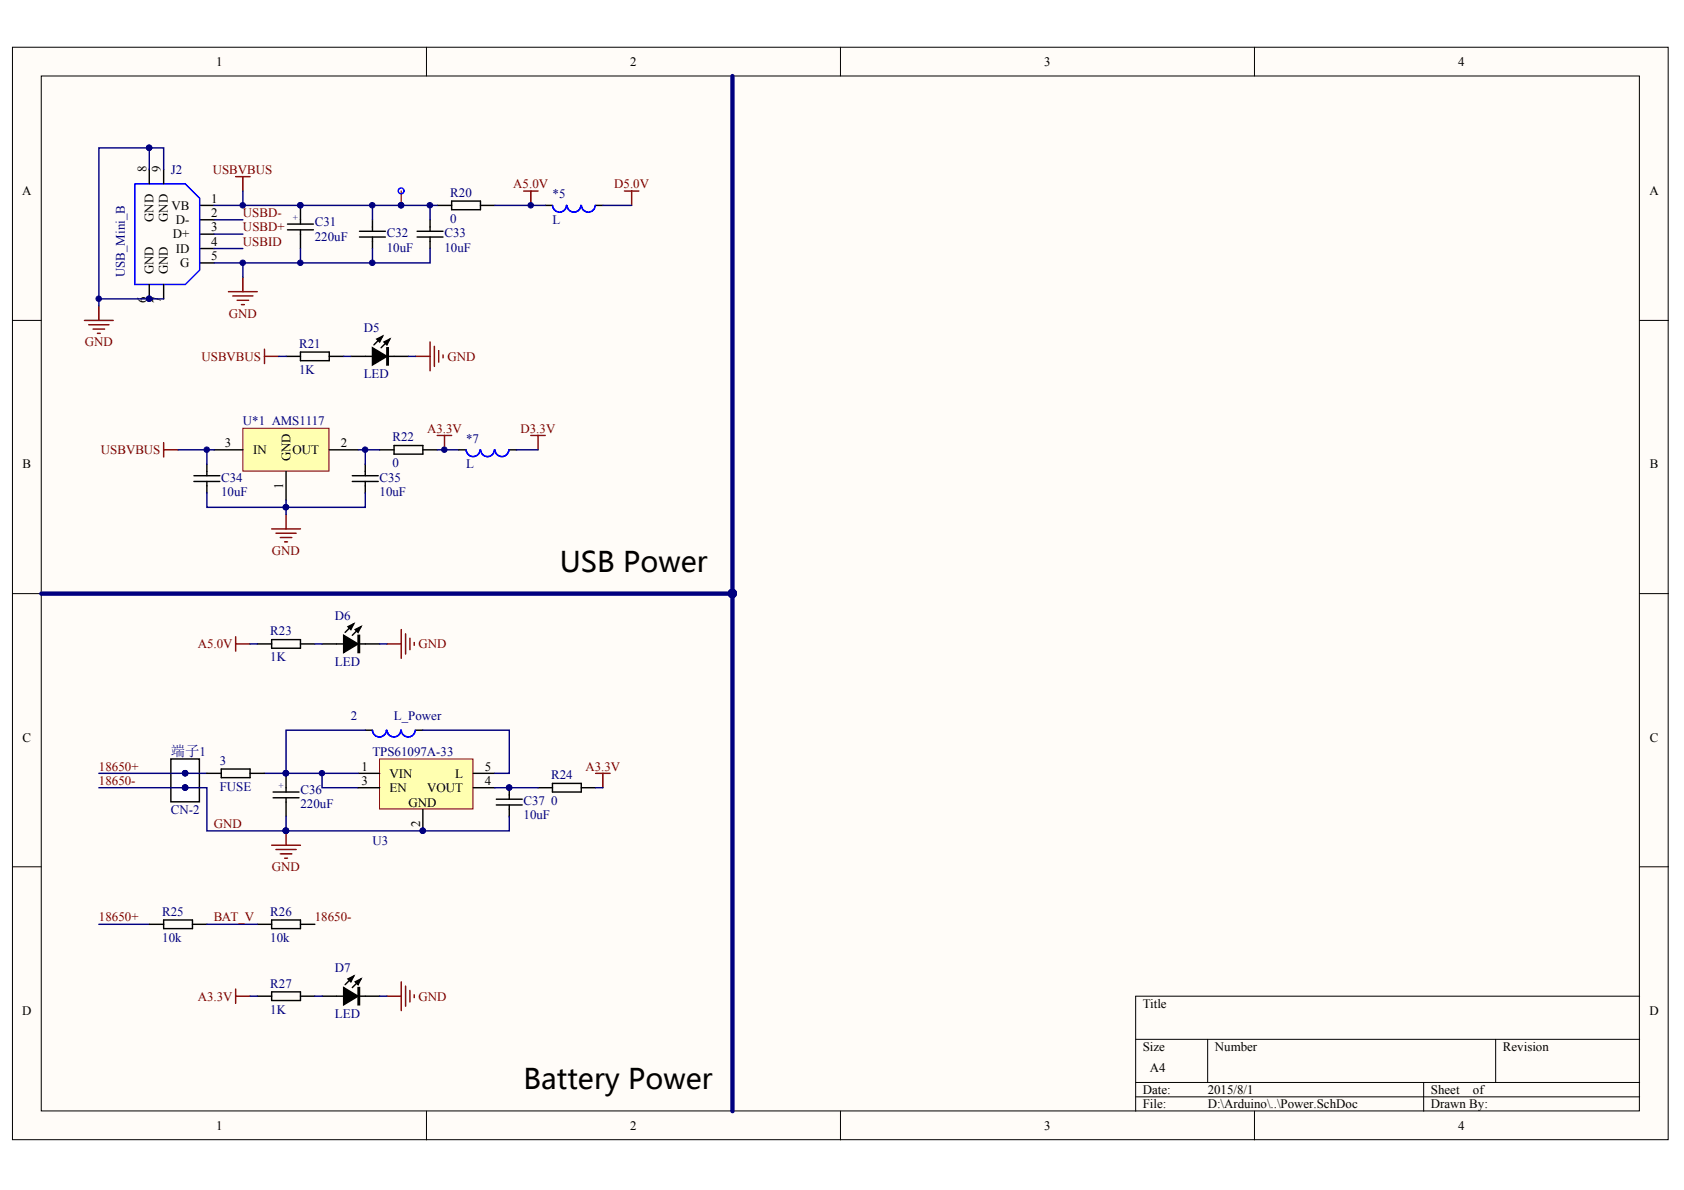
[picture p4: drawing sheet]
<svg xmlns="http://www.w3.org/2000/svg" width="297mm" height="210mm" viewBox="0 0 297 210" stroke-linecap="round" stroke-linejoin="round" font-family="sans-serif">
<defs><g id="words">
<g font-size="5">
<text x="98.7" y="100.9">USB Power</text>
<text x="92.4" y="192.2">Battery Power</text>
</g>
<text font-size="2.5" fill="#000080" x="30.1" y="133.4">端子1</text>
<g font-size="2.3">
<text x="38.1" y="11.7">1</text>
<text x="111.2" y="11.7">2</text>
<text x="184.2" y="11.7">3</text>
<text x="257.2" y="11.7">4</text>
<text x="3.9" y="34.5">A</text>
<text x="25.8" y="30.4" transform="rotate(-90 25.8 30.4)">8</text>
<text x="28.4" y="30.4" transform="rotate(-90 28.4 30.4)">9</text>
<text x="37.2" y="35.7">1</text>
<text x="290.9" y="34.5">A</text>
<text x="27.1" y="39.2" transform="rotate(-90 27.1 39.2)">GND</text>
<text x="29.6" y="39.2" transform="rotate(-90 29.6 39.2)">GND</text>
<text x="30.3" y="37">VB</text>
<text x="31" y="39.5">D-</text>
<text x="37.2" y="38.3">2</text>
<text x="37.2" y="40.8">3</text>
<text x="30.5" y="42.1">D+</text>
<text x="31" y="44.6">ID</text>
<text x="31.8" y="47.2">G</text>
<text x="37.2" y="43.4">4</text>
<text x="37.2" y="45.9">5</text>
<text x="25.8" y="53.4" transform="rotate(-90 25.8 53.4)">6</text>
<text x="27.1" y="48.4" transform="rotate(-90 27.1 48.4)">GND</text>
<text x="28.4" y="53.4" transform="rotate(-90 28.4 53.4)">7</text>
<text x="29.6" y="48.4" transform="rotate(-90 29.6 48.4)">GND</text>
<text x="4" y="82.6">B</text>
<text x="39.6" y="78.8">3</text>
<text x="44.6" y="80.1">IN</text>
<text x="51.2" y="81.4" transform="rotate(-90 51.2 81.4)">GND</text>
<text x="51.6" y="80.1">OUT</text>
<text x="60.1" y="78.8">2</text>
<text x="291" y="82.6">B</text>
<text x="50" y="86.3" transform="rotate(-90 50 86.3)">1</text>
<text x="4" y="130.9">C</text>
<text x="291" y="130.9">C</text>
<text x="63.8" y="135.9">1</text>
<text x="68.7" y="137.2">VIN</text>
<text x="80.3" y="137.2">L</text>
<text x="85.5" y="135.9">5</text>
<text x="63.8" y="138.5">3</text>
<text x="68.7" y="139.7">EN</text>
<text x="72.1" y="142.3">GND</text>
<text x="75.3" y="139.7">VOUT</text>
<text x="85.5" y="138.5">4</text>
<text x="74.1" y="145.9" transform="rotate(-90 74.1 145.9)">2</text>
<text x="3.9" y="179">D</text>
<text x="201.6" y="177.8">Title</text>
<text x="290.9" y="179">D</text>
<text x="201.6" y="185.4">Size</text>
<text x="214.3" y="185.4">Number</text>
<text x="265.1" y="185.4">Revision</text>
<text x="202.8" y="189.2">A4</text>
<text x="201.6" y="193">Date:</text>
<text x="201.6" y="195.5">File:</text>
<text x="213" y="193">2015/8/1</text>
<text x="213" y="195.5">D:\Arduino\..\Power.SchDoc</text>
<text x="252.4" y="193">Sheet</text>
<text x="252.4" y="195.5">Drawn By:</text>
<text x="259.8" y="193">of</text>
<text x="38.1" y="199.3">1</text>
<text x="111.2" y="199.3">2</text>
<text x="184.2" y="199.3">3</text>
<text x="257.2" y="199.3">4</text>
</g>
<g font-size="2.3" fill="#000080">
<text x="30.1" y="30.7">J2</text>
<text x="79.4" y="34.7">R20</text>
<text x="97.5" y="35">*5</text>
<text x="55.5" y="39.9">C31</text>
<text x="68.2" y="41.8">C32</text>
<text x="78.4" y="41.8">C33</text>
<text x="79.4" y="39.3">0</text>
<text x="97.5" y="39.5">L</text>
<text x="55.5" y="42.4">220uF</text>
<text x="68.2" y="44.4">10uF</text>
<text x="78.4" y="44.4">10uF</text>
<text x="22" y="48.9" transform="rotate(-90 22 48.9)">USB_Mini_B</text>
<text x="64.2" y="58.6">D5</text>
<text x="52.7" y="61.4">R21</text>
<text x="52.7" y="65.9">1K</text>
<text x="64.2" y="66.7">LED</text>
<text x="42.9" y="75">U*1 AMS1117</text>
<text x="69.2" y="77.8">R22</text>
<text x="69.2" y="82.4">0</text>
<text x="82.2" y="78.1">*7</text>
<text x="82.2" y="82.6">L</text>
<text x="39" y="85">C34</text>
<text x="39" y="87.5">10uF</text>
<text x="67" y="85">C35</text>
<text x="67" y="87.5">10uF</text>
<text x="47.7" y="112.1">R23</text>
<text x="59.1" y="109.3">D6</text>
<text x="47.7" y="116.6">1K</text>
<text x="59.1" y="117.4">LED</text>
<text x="61.9" y="127.1">2</text>
<text x="69.5" y="127.1">L_Power</text>
<text x="38.8" y="134.9">3</text>
<text x="65.7" y="133.4">TPS61097A-33</text>
<text x="97.2" y="137.4">R24</text>
<text x="30.1" y="143.5">CN-2</text>
<text x="38.8" y="139.5">FUSE</text>
<text x="53" y="140.1">C36</text>
<text x="53" y="142.6">220uF</text>
<text x="92.4" y="142">C37</text>
<text x="97.2" y="142">0</text>
<text x="65.7" y="149.1">U3</text>
<text x="92.4" y="144.5">10uF</text>
<text x="28.6" y="161.5">R25</text>
<text x="47.7" y="161.5">R26</text>
<text x="28.6" y="166.1">10k</text>
<text x="47.7" y="166.1">10k</text>
<text x="59.1" y="171.4">D7</text>
<text x="47.7" y="174.2">R27</text>
<text x="47.7" y="178.8">1K</text>
<text x="59.1" y="179.5">LED</text>
</g>
<g font-size="2.3" fill="#800000">
<text x="37.5" y="30.7">USBVBUS</text>
<text x="90.5" y="33.2">A5.0V</text>
<text x="108.3" y="33.2">D5.0V</text>
<text x="42.9" y="38.3">USBD-</text>
<text x="42.9" y="40.8">USBD+</text>
<text x="42.9" y="43.4">USBID</text>
<text x="40.4" y="56">GND</text>
<text x="15" y="61.1">GND</text>
<text x="35.5" y="63.6">USBVBUS</text>
<text x="78.9" y="63.6">GND</text>
<text x="75.3" y="76.3">A3.3V</text>
<text x="91.8" y="76.3">D3.3V</text>
<text x="17.8" y="80.1">USBVBUS</text>
<text x="48" y="97.9">GND</text>
<text x="34.9" y="114.3">A5.0V</text>
<text x="73.8" y="114.3">GND</text>
<text x="17.5" y="135.9">18650+</text>
<text x="103.3" y="135.9">A3.3V</text>
<text x="17.5" y="138.5">18650-</text>
<text x="37.7" y="146.1">GND</text>
<text x="48" y="153.7">GND</text>
<text x="17.5" y="162.5">18650+</text>
<text x="37.7" y="162.5">BAT_V</text>
<text x="55.5" y="162.5">18650-</text>
<text x="34.9" y="176.5">A3.3V</text>
<text x="73.8" y="176.5">GND</text>
</g>
<g font-size="1.6" fill="#421c8b">
<text x="52.7" y="38.8" transform="rotate(-90 52.7 38.8)">+</text>
<text x="50.1" y="139" transform="rotate(-90 50.1 139)">+</text>
</g>
</g></defs>
<g fill="#fffcf8" stroke="#000" stroke-width=".18">
<path d="M2.2 8.3h292v192.7h-292z"/>
<path d="M7.3 13.4h281.9v182.6h-281.9z"/>
</g>
<g fill="none" stroke="#000" stroke-width=".18">
<path d="M75.2 8.3v5.1M148.2 8.3v5.1M221.3 8.3v5.1M2.2 56.5h5.1M289.2 56.5h5.1M2.2 104.7h5.1M289.2 104.7h5.1M2.2 152.9h5.1M289.2 152.9h5.1M289.2 175.7h-88.9v20.3M75.2 196v5.1M148.2 196v5.1"/>
<path d="M200.3 183.3h88.9M200.3 190.9h88.9M200.3 193.5h88.9M213 183.3v7.6M221.3 196v5.1M251.1 190.9v5.1M263.8 183.3v7.6"/>
</g>
<g fill="none" stroke="#800000" stroke-width=".25">
<path d="M41.6 31.2h2.5M42.8 31.2v2.5M92.4 33.7h2.5M93.6 33.7v2.5M14.9 56.5h5.1M15.7 57.3h3.5M16.4 58h2.1M17.2 58.8h.5M17.4 54v2.5M40.3 51.4h5.1M41.1 52.2h3.5M41.8 53h2.1"/>
<path d="M42.6 53.7h.5M42.8 48.9v2.5M46.6 61.6v2.5M46.6 62.9h2.6M73.3 62.9h2.6M75.9 60.3v5.1M76.6 61.1v3.5M77.4 61.8v2.1M78.1 62.6v.5"/>
</g>
<g fill="none" stroke="#000" stroke-width=".25">
<path d="M26.3 29.9v2.5M28.9 29.9v2.5M35.2 36.2h2.6M35.2 38.8h2.6M50.7 39.5h4.6M53 36.2v3.3M65.7 38.8v2M75.9 38.8v2M77.1 36.2h2.6M79.7 35.5h5v1.5h-5zM84.7 36.2h2.6M26.3 50.2v2.5"/>
<path d="M28.9 50.2v2.5M35.2 41.3h2.6M35.2 43.8h2.6M35.2 46.4h2.6M50.7 40.5h4.6M53 40.5v3.3M63.4 41.8h4.6M63.4 40.8h4.6M65.7 41.8v2M67.5 59.3l-1.5 1.5M68.7 59.8l-1.5 1.5M73.6 41.8h4.5"/>
<path d="M73.6 40.8h4.5M75.9 41.8v2M50.5 62.9h2.5M53 62.1h5.1v1.5h-5.1zM58.1 62.9h2.5M61.9 62.9h10.1"/>
</g>
<g fill="#000080" stroke="#000080" stroke-width=".18">
<circle cx="53" cy="36.2" r=".48"/>
<circle cx="42.8" cy="36.2" r=".48"/>
<circle cx="65.7" cy="36.2" r=".49"/>
<circle cx="65.7" cy="46.3" r=".49"/>
<circle cx="26.3" cy="52.7" r=".48"/>
<circle cx="26.3" cy="26.1" r=".48"/>
<circle cx="17.4" cy="52.7" r=".48"/>
<circle cx="93.6" cy="36.2" r=".48"/>
<circle cx="53" cy="46.3" r=".48"/>
<circle cx="42.8" cy="46.3" r=".48"/>
<circle cx="75.8" cy="36.2" r=".49"/>
<circle cx="70.7" cy="36.2" r=".49"/>
</g>
<g fill="none" stroke="#000080" stroke-width=".25">
<path d="M26.3 26.1h-8.9v27.9M37.8 38.8h5M37.8 36.2h39.3M42.8 33.7v2.5M65.7 36.2v2.6M75.9 36.2v2.6M17.4 52.7h11.5M37.8 41.3h5M37.8 43.8h5M42.8 46.4v2.5M53 43.8v2.6M65.7 43.8v2.6"/>
<path d="M75.9 43.8v2.6h-38.1M49.2 62.9h1.3M60.6 62.9h1.3M72 62.9h1.3"/>
</g>
<g fill="none" stroke="#00f" stroke-width=".25">
<path d="M23.8 32.4h8.9l2.5 2.6v12.6l-2.5 2.6h-8.9z"/>
<circle cx="70.8" cy="33.7" r=".51"/>
</g>
<g fill="#000" stroke="#000" stroke-width=".25">
<path d="M66.5 59.8l1-.5-.5 1zM67.7 60.3l1-.5-.5 1zM65.7 61.3l2.5 1.6-2.5 1.5z"/>
<path d="M68.2 61.3h.3v3.1h-.3z" fill-rule="evenodd"/>
</g>
<path d="M70.8 33.7v2.5" fill="none" stroke="#ee0e22" stroke-width=".25"/>
<path d="M30.1 133.9h5.1v7.5h-5.1z" fill="#fff" stroke="#000" stroke-width=".25"/>
<g fill="#000" stroke="#000" stroke-width=".18">
<circle cx="32.7" cy="138.9" r=".48"/>
<circle cx="32.7" cy="136.4" r=".48"/>
</g>
<path d="M32.7 136.4h.1M32.7 138.9h.1M48.2 139.7h4.5M50.5 136.4v3.3M48.2 140.7h4.5M50.5 140.7v3.3" fill="none" stroke="#000" stroke-width=".25"/>
<g fill="#000080" stroke="#000080" stroke-width=".18">
<circle cx="32.7" cy="136.4" r=".48"/>
<circle cx="32.7" cy="138.9" r=".48"/>
<circle cx="50.4" cy="136.4" r=".49"/>
<circle cx="26.3" cy="26.1" r=".48"/>
</g>
<path d="M26.3 29.9v-3.8h2.6v3.8" fill="none" stroke="#000080" stroke-width=".25"/>
<path d="M42.8 75.5h15.2v7.6h-15.2z" fill="#ffffb0" stroke="#800000" stroke-width=".18"/>
<g fill="none" stroke="#000" stroke-width=".25">
<path d="M37.8 79.3h5M58.1 79.3h5.1M67 79.3h2.5M69.5 78.6h5.1v1.5h-5.1zM74.6 79.3h2.5M34.2 84.9h4.6M34.2 83.9h4.6M36.5 81.9v2M36.5 84.9v2.1M50.5 83.1v5.1M62.1 84.9h4.6M62.1 83.9h4.6"/>
<path d="M64.4 81.9v2M64.4 84.9v2.1M89.8 138.9v2.1M87.5 142h4.6M87.5 141h4.6M89.8 142v2"/>
</g>
<g fill="none" stroke="#800000" stroke-width=".25">
<path d="M28.9 78.1v2.5M28.9 79.3h2.5M77.1 76.8h2.6M78.4 76.8v2.5M47.9 93.3h5.1M48.7 94.1h3.5M49.4 94.8h2.1M50.2 95.6h.5M50.5 90.8v2.5M47.9 149.1h5.1M48.7 149.8h3.5M49.4 150.6h2.1"/>
<path d="M50.2 151.4h.5M50.5 146.6v2.5"/>
</g>
<path d="M31.4 79.3h6.4M36.5 79.3v2.6M63.2 79.3h3.8M64.4 79.3v2.6M77.1 79.3h3.8M36.5 87v2.5h27.9v-2.5M50.5 88.2v2.6M56.8 136.4v2.5h6.4" fill="none" stroke="#000080" stroke-width=".25"/>
<g fill="#000080" stroke="#000080" stroke-width=".18">
<circle cx="78.4" cy="79.3" r=".48"/>
<circle cx="36.5" cy="79.3" r=".48"/>
<circle cx="50.4" cy="89.5" r=".49"/>
<circle cx="64.4" cy="79.3" r=".48"/>
<circle cx="50.4" cy="146.5" r=".49"/>
<circle cx="56.8" cy="136.4" r=".48"/>
<circle cx="89.8" cy="138.9" r=".48"/>
</g>
<path d="M66.9 133.9h16.5v8.8h-16.5z" fill="#ffffb0" stroke="#800000" stroke-width=".18"/>
<g fill="none" stroke="#000" stroke-width=".25">
<path d="M96.2 36.2h1.2M105.1 36.2h1.2M80.9 79.3h1.3M89.8 79.3h1.3M45.4 113.6h2.5M47.9 112.8h5.1v1.5h-5.1zM53 113.6h2.5M56.8 113.6h10.2M62.4 110l-1.5 1.6M63.7 110.5l-1.6 1.6M36.5 136.4h2.5M39 135.6h5.1v1.6h-5.1z"/>
<path d="M44.1 136.4h2.5M63.2 136.4h3.8M63.2 138.9h3.8M64.4 128.8h1.3M73.3 128.8h1.3M83.5 136.4h3.8M83.5 138.9h3.8M94.9 138.9h2.5M97.4 138.2h5.1v1.5h-5.1zM102.5 138.9h2.6M74.6 142.7v3.9M26.3 163h2.6"/>
<path d="M28.9 162.3h5v1.5h-5zM33.9 163h2.6M45.4 163h2.5M45.4 175.7h2.5M47.9 162.3h5.1v1.5h-5.1zM47.9 175h5.1v1.5h-5.1zM53 163h2.5M53 175.7h2.5M56.8 175.7h10.2M62.4 172.2l-1.5 1.5M63.7 172.7l-1.6 1.5"/>
</g>
<g fill="#000080" stroke="#000080" stroke-width=".18">
<circle cx="74.6" cy="146.5" r=".48"/>
<circle cx="50.4" cy="146.5" r=".49"/>
<circle cx="50.4" cy="136.4" r=".49"/>
<circle cx="129.2" cy="104.7" r=".74"/>
</g>
<g fill="none" stroke="#000080" stroke-width=".25">
<path d="M87.3 36.2h8.9M106.3 36.2h5.1M91.1 79.3h3.8M44.1 113.6h1.3M55.5 113.6h1.3M67 113.6h1.2M17.4 138.9h19.1v7.7h14M17.4 136.4h19.1M46.6 136.4h16.6M64.4 128.8h-13.9v7.6M74.6 128.8h15.2v7.6h-2.5M87.3 138.9h7.6"/>
<path d="M105.1 138.9h1.2M50.5 144v2.6M89.8 144v2.6h-39.3M17.4 163h8.9M36.5 163h8.9M44.1 175.7h1.3M55.5 175.7h1.3M67 175.7h1.2"/>
</g>
<g fill="none" stroke="#800000" stroke-width=".25">
<path d="M110.1 33.7h2.6M111.4 33.7v2.5M93.6 76.8h2.6M94.9 76.8v2.5M41.6 112.3v2.6M41.6 113.6h2.5M68.2 113.6h2.6M70.8 111v5.1M71.5 111.8v3.6M72.3 112.6v2M73.1 113.3v.5M105.1 136.4h2.5"/>
<path d="M106.3 136.4v2.5M41.6 174.5v2.5M41.6 175.7h2.5M68.2 175.7h2.6M70.8 173.2v5.1M71.5 173.9v3.6M72.3 174.7v2M73.1 175.5v.5"/>
</g>
<path d="M99.9 36.2a1.22 1.22 0 0 1-1.2 1.2 1.22 1.22 0 0 1-1.2-1.1M102.5 36.2a1.22 1.22 0 0 1-1.3 1.2 1.22 1.22 0 0 1-1.2-1.1M105 36.2a1.22 1.22 0 0 1-1.2 1.2 1.22 1.22 0 0 1-1.2-1.1M84.7 79.3a1.22 1.22 0 0 1-1.2 1.2 1.22 1.22 0 0 1-1.3-1.1M87.2 79.3a1.22 1.22 0 0 1-1.2 1.2 1.22 1.22 0 0 1-1.2-1.1M89.8 79.3a1.22 1.22 0 0 1-1.3 1.2 1.22 1.22 0 0 1-1.2-1.1M68.2 128.8a1.23 1.23 0 0 1-1.3 1.2 1.23 1.23 0 0 1-1.2-1.2M70.7 128.8a1.22 1.22 0 0 1-1.2 1.2 1.22 1.22 0 0 1-1.2-1.2M73.2 128.8a1.23 1.23 0 0 1-1.2 1.2 1.23 1.23 0 0 1-1.2-1.2" fill="none" stroke="#00f" stroke-width=".25"/>
<path d="M129.2 13.4v182.6M7.3 104.7h121.9" fill="none" stroke="#000080" stroke-width=".76"/>
<g fill="#000" stroke="#000" stroke-width=".25">
<path d="M60.6 112.1l2.6 1.5-2.6 1.5zM61.4 110.5l1-.5-.5 1zM62.7 111l1-.5-.5 1.1zM60.6 174.2l2.6 1.5-2.6 1.5zM61.4 172.7l1-.5-.5 1zM62.7 173.2l1-.5-.5 1z"/>
<path d="M63.2 112.1h.2v3h-.2z" fill-rule="evenodd"/>
<path d="M63.2 174.2h.2v3h-.2z" fill-rule="evenodd"/>
</g>
<use href="#words"/>
</svg>
